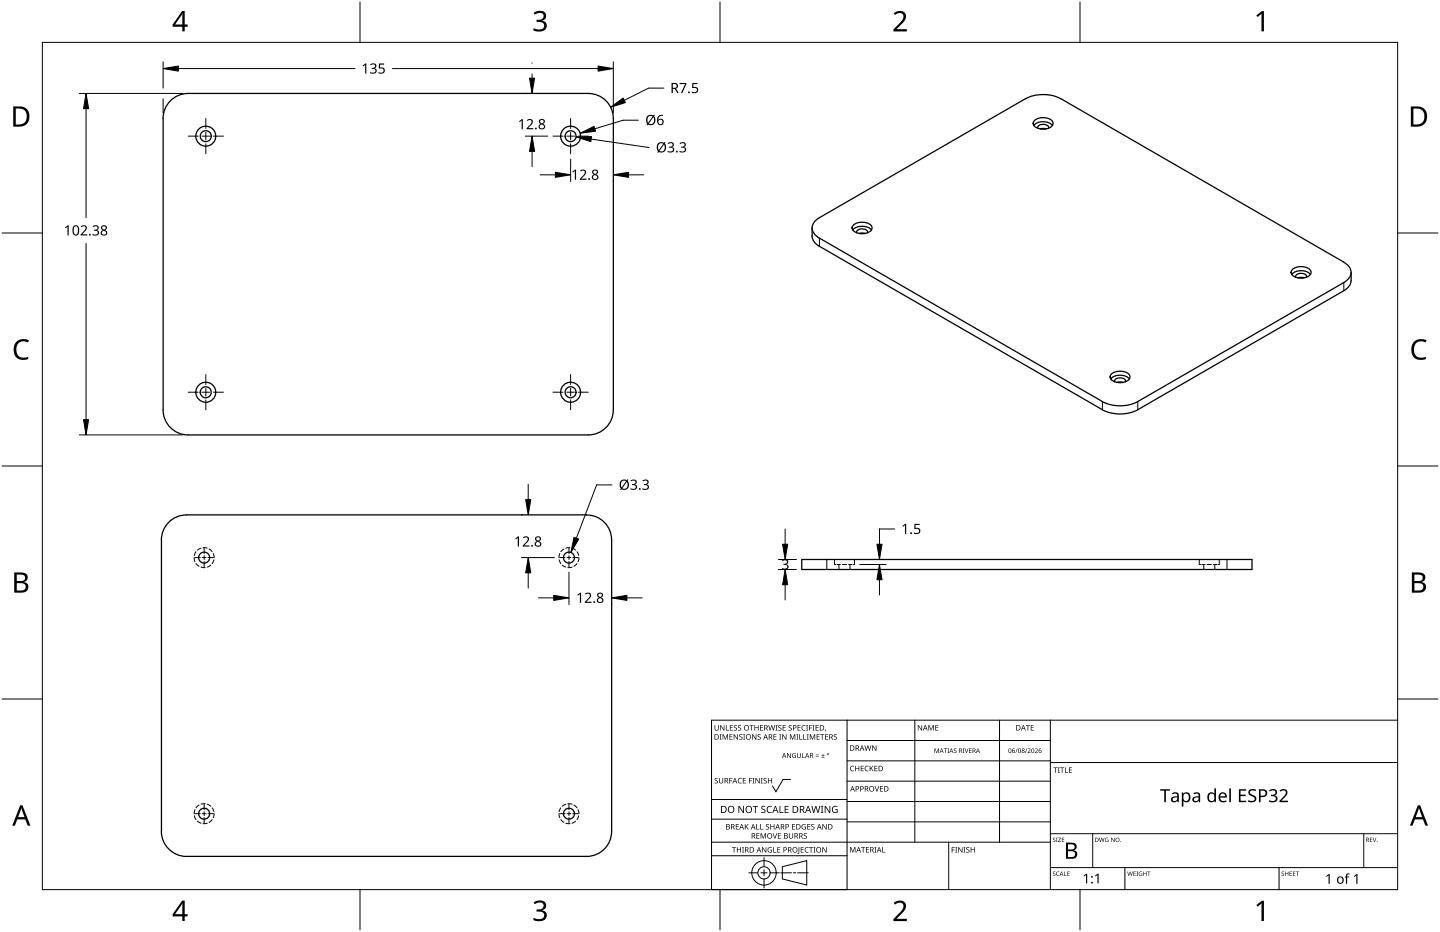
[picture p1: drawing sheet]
<svg xmlns="http://www.w3.org/2000/svg" width="432mm" height="279mm" viewBox="0 0 432 279" stroke-linecap="round" stroke-linejoin="round" font-family="sans-serif">
<g fill="none" stroke="#000" stroke-width=".3">
<path d="M58.2 167.2l.3 1.2M58.8 165.4l-.5 1.1M58.8 169l.9 .8M60.3 164.3l-1.1 .6M60.3 170l1.2 .2M60.9 164.2l1.2 .1M62.7 164.6l.9 .8M63.2 169.4l-1.1 .6M63.9 165.9l.3 1.3M64.1 167.8l-.5 1.2M167.6 167.8l.5 1.2M167.9 165.9l-.3 1.3"/>
<path d="M168.6 169.4l1.1 .6M169.1 164.6l-1 .8M170.9 164.2l-1.2 .1M171.5 164.3l1.1 .6M171.5 170l-1.2 .2M173 165.4l.5 1.1M173 169l-.9 .8M173.6 167.2l-.3 1.2M250.2 167.7v1.5h.4M251 169.2h1M251.6 169.2v1.5M252.6 169.2h1.3"/>
<path d="M254.9 169.2v1.5M255.5 169.2h-1M256.2 167.7v1.5h-.4M359.6 167.7v1.5h.4M360.4 169.2h1M361 169.2v1.5M363.3 169.2h-1.3M364.3 169.2v1.5M364.9 169.2h-1M365.6 167.7v1.5h-.4M58.3 244.6l.5 1.1M58.5 242.7l-.3 1.3"/>
<path d="M59.2 246.2l1.1 .6M59.7 241.3l-.9 .9M61.5 241l-1.2 .1M62.1 241.1l1.1 .6M62.1 246.8l-1.2 .1M63.6 242.2l.5 1.1M63.6 245.7l-.9 .8M64.2 244l-.3 1.2M167.6 244l.3 1.2M168.1 242.2l-.5 1.1M168.1 245.7l1 .8M169.7 241.1l-1.1 .6"/>
<path d="M169.7 246.8l1.2 .1M170.3 241l1.2 .1M172.1 241.3l.9 .9M172.6 246.2l-1.1 .6M173.3 242.7l.3 1.3M173.5 244.6l-.5 1.1"/>
</g>
<path d="M245.7 71.4v2.4M403 84.7v2.5M330.6 120.4v2.4M341.2 120.4v2.4M247.9 167.7v3M367.9 167.7v3" fill="none" stroke="#000" stroke-width=".3"/>
<g fill="none" stroke="#000" stroke-width=".38">
<path d="M56.4 28a7.5 7.5 0 0 0-7.5 7.5v87.4a7.5 7.5 0 0 0 7.5 7.5M56.4 28h120a7.5 7.5 0 0 1 7.5 7.5v87.4a7.5 7.5 0 0 1-7.5 7.5h-120M307.5 29.6a11.7 11.7 0 0 1 10.6 0l84.9 49M307.5 29.6l-61.8 35.7a3.2 3.2 0 0 0-2.2 3 3.2 3.2 0 0 0 2.2 3.1M310 37.6a4 4 0 0 1 5.6 0M310.1 36.2a4 4 0 0 1 5.6 .4 1.66 1.66 0 0 1-1.6 1.9 3.8 3.8 0 0 1-4.2-1.1l-.1-.4zM311.2 38.5v-.2a1.72 1.72 0 0 1 2.6-.8l.6 .4v.6M311.9 38.7h1.8M243.5 68.3a5.4 5.4 0 0 0 .4 3.9l1.8 1.7 84.9 48.9M245.7 71.4l84.9 49M255.7 69a4.2 4.2 0 0 1 5.6 0M255.8 67.6a4.1 4.1 0 0 1 5.6 .3 1.66 1.66 0 0 1-1.6 2 3.8 3.8 0 0 1-4.2-1.2l-.1-.4z"/>
<path d="M256.9 69.8v-.1a1.71 1.71 0 0 1 2.6-.9l.6 .5v.5M257.6 70l1.2-.2 .6 .2M402.9 78.6a3.2 3.2 0 0 1 2.2 3 3.2 3.2 0 0 1-2.1 3.1l-61.8 35.7a11.7 11.7 0 0 1-10.7 0M387.3 82.3a4 4 0 0 1 5.6 0M387.5 80.9a4 4 0 0 1 5.6 .4 1.67 1.67 0 0 1-1.6 1.9 3.8 3.8 0 0 1-4.3-1.1l-.1-.4zM388.5 83.1v-.1a1.72 1.72 0 0 1 2.6-.9l.6 .5 .1 .5M389.3 83.3l.8-.2 .9 .2M405.1 84.1l-.1 1-.6 .9-1.5 1.2-61.7 35.6M405.2 81.6v2.5M333 113.6a4 4 0 0 1 5.7 0M333.2 112.2a4.1 4.1 0 0 1 5.6 .4 1.66 1.66 0 0 1-1.6 1.9 3.8 3.8 0 0 1-4.3-1.1v-.4zM334.3 114.5l-.1-.2a1.72 1.72 0 0 1 2.6-.9l.6 .5v.6"/>
<path d="M334.9 114.6h1.9M330.5 122.9a11.7 11.7 0 0 0 10.7 0M55.9 154.4a7.5 7.5 0 0 0-7.5 7.5M175.9 154.4a7.4 7.4 0 0 1 7.5 7.5M175.9 154.4h-120M48.4 161.9v87.3M183.4 161.9v87.3M240.4 167.7h135v3h-135zM48.4 249.3a7.6 7.6 0 0 0 7.5 7.5M55.9 256.7h120M183.4 249.3a7.5 7.5 0 0 1-7.5 7.5"/>
<circle cx="61.7" cy="40.8" r="1.64"/>
<circle cx="61.7" cy="40.8" r="2.99"/>
<circle cx="171.1" cy="40.8" r="3"/>
<circle cx="171.1" cy="40.8" r="1.64"/>
<circle cx="61.7" cy="117.6" r="1.66"/>
<circle cx="61.7" cy="117.6" r="3"/>
<circle cx="171.1" cy="117.6" r="1.64"/>
<circle cx="171.1" cy="117.6" r="2.99"/>
<circle cx="61.2" cy="167.2" r="1.65"/>
<circle cx="170.6" cy="167.2" r="1.65"/>
<circle cx="61.2" cy="243.9" r="1.65"/>
<circle cx="170.6" cy="243.9" r="1.64"/>
</g>
<path d="M12.7 12.7h406.4v254h-406.4z" fill="none" stroke="#000" stroke-width=".3"/>
<path d="M107.9 .6v12.1M215.9 .6v12.1M323.8 .6v12.1M.6 69.9h12.1M419.1 69.9h12.1M.6 139.7h12.1M419.1 139.7h12.1M.6 209.6h12.1M419.1 209.6h12.1M107.9 266.7v12.1M215.9 266.7v12.1M323.8 266.7v12.1" fill="none" stroke="#000" stroke-width=".3"/>
<g fill="#000">
<path d="M160 3.9a2.36 2.36 0 0 1 3.7 .5 1.49 1.49 0 0 1-1.2 1.8 1.62 1.62 0 0 1 1.5 1.8 1.62 1.62 0 0 1-1.8 1.4l-2.2-.3v-.7a2.16 2.16 0 0 0 3.2-.5 1.23 1.23 0 0 0-1.7-1.3h-.6v-.7a1.55 1.55 0 0 0 2.1-1.1 1.51 1.51 0 0 0-2.6-.4zM268 4a2.07 2.07 0 0 1 2.1-.8 2.07 2.07 0 0 1 1.6 1.7 4 4 0 0 1-1.6 2.6l-1.2 1.2h3v.7h-4v-.6l1.6-1.6a2.6 2.6 0 0 0 1.2-2.9 1.64 1.64 0 0 0-2.3 .2zM376.7 4.6l1.7-1.3h.6v6.1h-.7v-5.3l-1.2 1zM4.9 102.5a3.4 3.4 0 0 1 3.8-.5l-.3 .7a2.3 2.3 0 0 0-2.7 .1 2.3 2.3 0 0 0-.8 2.5 2.15 2.15 0 0 0 3.2 1.8l.4-.1v.7a3 3 0 0 1-3.5-.4 3 3 0 0 1-.8-3.4zM424 102.5a3.4 3.4 0 0 1 3.8-.5l-.3 .7-1.6-.4a2.55 2.55 0 0 0-1.9 2.4 2.55 2.55 0 0 0 1.6 2.5l2-.2v.7a3 3 0 0 1-3.5-.4 3 3 0 0 1-.8-3.4zM160 270.6a2.36 2.36 0 0 1 3.7 .5 1.49 1.49 0 0 1-1.2 1.8 1.62 1.62 0 0 1 1.5 1.8 1.62 1.62 0 0 1-1.8 1.4l-2.2-.3v-.7a2.16 2.16 0 0 0 3.2-.5 1.23 1.23 0 0 0-1.7-1.3h-.6v-.7a1.55 1.55 0 0 0 2.1-1.1 1.51 1.51 0 0 0-2.6-.4zM268 270.7a2.07 2.07 0 0 1 2.1-.8 2.07 2.07 0 0 1 1.6 1.7 4 4 0 0 1-1.6 2.6l-1.2 1.2h3v.7h-4v-.6l1.6-1.6a2.6 2.6 0 0 0 1.2-2.9 1.64 1.64 0 0 0-2.3 .2zM376.7 271.3l1.7-1.3h.6v6.1h-.7v-5.3l-1.2 1z"/>
<path d="M54.6 3.3h.8v4.1h.9v.6h-.9v1.4h-.7v-1.4h-2.9v-.6zM54.7 4.1l-2.2 3.3h2.2z"/>
<path d="M4 31.9h1.8a3 3 0 0 1 3 3.1 3 3 0 0 1-3.1 3h-1.7zM4.7 32.6v4.7h.9a2.43 2.43 0 0 0 2.4-1.9 2.43 2.43 0 0 0-1.5-2.8z"/>
<path d="M423.1 31.9h1.8a3 3 0 0 1 3 3.1 3 3 0 0 1-3.1 3h-1.7zM423.8 32.6v4.7h.9a2.43 2.43 0 0 0 2.4-1.9 2.43 2.43 0 0 0-1.5-2.8z"/>
<path d="M4.3 171.6h1.7a1.71 1.71 0 0 1 2.3 1.8 1.39 1.39 0 0 1-1.1 1.1 1.64 1.64 0 0 1 1.3 2 1.64 1.64 0 0 1-2.1 1.2h-2.1zM5 174.8v2.2h1.3a1.15 1.15 0 0 0 1.4-1.1 1.15 1.15 0 0 0-1.5-1.1zM5 172.3v1.9h1.2a1.04 1.04 0 0 0 1.3-1.1 1.04 1.04 0 0 0-1.5-.8z"/>
<path d="M423.4 171.6h1.7a1.71 1.71 0 0 1 2.3 1.8 1.39 1.39 0 0 1-1.1 1.1 1.64 1.64 0 0 1 1.3 2 1.64 1.64 0 0 1-2.1 1.2h-2.1zM424.1 174.8v2.2h1.3a1.15 1.15 0 0 0 1.4-1.1 1.15 1.15 0 0 0-1.5-1.1zM424.1 172.3v1.9h1.2a1.04 1.04 0 0 0 1.3-1.1 1.04 1.04 0 0 0-1.5-.8z"/>
<path d="M6 241.4h.7l2.4 6.1h-.8l-.7-1.9h-2.4l-.7 1.9h-.8zM6.4 242.2l-1 2.8h2z"/>
<path d="M425.1 241.4h.7l2.4 6.1h-.8l-.7-1.9h-2.4l-.7 1.9h-.8zM425.5 242.2l-1 2.8h2z"/>
<path d="M54.6 270h.8v4.1h.9v.6h-.9v1.4h-.7v-1.4h-2.9v-.6zM54.7 270.8l-2.2 3.3h2.2z"/>
</g>
<g fill="none" stroke="#000" stroke-width=".3">
<path d="M254 215.9v50.8h-40.6v-50.8h205.7M274.3 215.9v36.6M299.7 215.9v36.6M315 215.9v50.8M213.4 239.7h40.6M237 233.7h-2.2l-2.1 3.7-1.1-1.8M254 222h61M254 228.1h61M254 234.2h61M315 228.6h104.1M213.4 256.5h40.6M213.4 252.5h101.6"/>
<path d="M213.4 245.6h40.6M229.1 257.1v2.7M234.6 259.8l7.3-1.8v7.3l-7.3-1.8zM254 240.3h61M254 246.4h61M284.5 252.5v14.2M315 249.9h104.1M327.7 249.9v10.2M408.9 249.9v10.2M224.5 261.7h2.8M228.2 261.7h1.8M229.1 260.7v1.9"/>
<path d="M229.1 263.5v2.7M230.9 261.7h2.8M234.1 261.7h3.2M237.9 261.7h.7M239.2 261.7h3.2M315 260.1h104.1M337.3 260.1v6.6M383.5 260.1v6.6"/>
<circle cx="229.1" cy="261.7" r="3.7"/>
<circle cx="229.1" cy="261.7" r="1.83"/>
</g>
<g fill="#000">
<path d="M214.3 217.4h.2v1a.42 .42 0 0 0 .4 .5 .42 .42 0 0 0 .4-.5v-1h.2v1a.62 .62 0 0 1-.6 .6 .62 .62 0 0 1-.6-.6zM215.9 217.4h.3l.8 1.3v-1.3h.2v1.6h-.2l-.9-1.3v1.3h-.2zM217.7 217.4h.2v1.4h.7v.2h-.9zM218.9 217.4h.9v.2h-.7v.5h.6v.1h-.6v.6h.7v.2h-.9zM220.1 217.5l.6-.1 .3 .1-.1 .1a.38 .38 0 0 0-.5-.1 .38 .38 0 0 0-.1 .5 .38 .38 0 0 0 .4 .2 .51 .51 0 0 1 .1 .8 .51 .51 0 0 1-.8-.2h.1a.41 .41 0 0 0 .6 .1 .41 .41 0 0 0 .1-.6 .41 .41 0 0 0-.5-.1zM221.4 217.5l.5-.1 .3 .1v.1a.38 .38 0 0 0-.5-.1 .38 .38 0 0 0-.2 .5 .38 .38 0 0 0 .5 .2 .51 .51 0 0 1 .1 .8 .51 .51 0 0 1-.8-.2h.1a.41 .41 0 0 0 .5 .1 .41 .41 0 0 0 .1-.6 .41 .41 0 0 0-.5-.1zM224.8 217.4h1.2v.2h-.5v1.4h-.2v-1.4h-.5zM226.2 217.4h.2v.7h.9v-.7h.2v1.6h-.2v-.7h-.9v.7h-.2zM227.9 217.4h.9v.2h-.7v.5h.7v.1h-.7v.6h.7v.2h-.9zM230.4 217.4h.2l.3 1.4 .4-1.4h.2l.4 1.4 .3-1.4h.2l-.4 1.6h-.2l-.4-1.4-.4 1.4h-.2zM232.6 217.4h.5l-.2 .2v1.2l.2 .2h-.5l.1-.2v-1.2zM233.4 217.5l.6-.1 .3 .1v.1a.38 .38 0 0 0-.5-.1 .38 .38 0 0 0-.2 .5 .38 .38 0 0 0 .5 .2 .51 .51 0 0 1 .1 .8 .51 .51 0 0 1-.9-.2h.2a.41 .41 0 0 0 .5 .1 .41 .41 0 0 0 .1-.6 .41 .41 0 0 0-.5-.1z"/>
<path d="M234.7 217.4h.9v.2h-.7v.5h.7v.1h-.7v.6h.7v.2h-.9zM236.5 217.5l.6-.1 .3 .1v.1a.38 .38 0 0 0-.5-.1 .38 .38 0 0 0-.2 .5 .38 .38 0 0 0 .5 .2 .51 .51 0 0 1 .1 .8 .51 .51 0 0 1-.9-.2h.2a.41 .41 0 0 0 .5 .1 .41 .41 0 0 0 .1-.6 .41 .41 0 0 0-.5-.1zM239.2 217.4h.9v.2h-.7v.5h.6v.1h-.6v.6h.7v.2h-.9zM240.5 217.6l.6-.2 .5 .1-.1 .1a.65 .65 0 0 0-1 .6 .65 .65 0 0 0 1 .6 .77 .77 0 0 1-1.1-.1 .77 .77 0 0 1 .1-1.1zM241.7 217.4h.6l-.2 .2v1.2l.2 .2h-.6l.2-.2v-1.2zM242.6 217.4h.9v.2h-.7v.5h.7v.2h-.7v.7h-.2zM243.7 217.4h.6l-.2 .2v1.2l.2 .2h-.6l.2-.2v-1.2zM244.6 217.4h.9v.2h-.7v.5h.6v.1h-.6v.6h.7v.2h-.9zM247.5 218.7l.2 .1-.3 .5zM275.2 217.4h.3l.8 1.3v-1.3h.2v1.6h-.2l-.9-1.4v1.4h-.2zM278.4 217.4h.3l.5 1.3 .5-1.3h.3v1.6h-.2v-1.4l-.7 1.4-.5-1.4v1.4h-.2zM280.5 217.4h.9v.1h-.7v.6h.6v.1h-.6v.6h.7v.2h-.9z"/>
<path d="M307.6 217.4h1.2v.1h-.5v1.5h-.2v-1.5h-.5zM309.1 217.4h.9v.1h-.7v.6h.6v.1h-.6v.6h.7v.2h-.9zM214.4 233.4l.5-.2 .3 .1v.2a.38 .38 0 0 0-.5-.2 .38 .38 0 0 0-.2 .5 .38 .38 0 0 0 .5 .2l.3 .3-.2 .5-.6 .1-.2-.1 .1-.2a.41 .41 0 0 0 .5 .1 .41 .41 0 0 0 .1-.5 .41 .41 0 0 0-.5-.2zM215.8 220.1h.6l-.2 .2v1.3l.2 .1h-.6l.2-.1v-1.3zM215.6 233.2h.2v1.1a.42 .42 0 0 0 .4 .4 .42 .42 0 0 0 .4-.4v-1.1h.2v1.1a.62 .62 0 0 1-.6 .6 .62 .62 0 0 1-.6-.6zM216.7 220.1h.3l.5 1.3 .5-1.3h.3v1.6h-.2v-1.4l-.7 1.4-.5-1.4v1.4h-.2zM218.7 233.2h.9v.2h-.7v.6h.6v.2h-.6v.7h-.2zM218.7 220.1h1v.2h-.7v.5h.6v.2h-.6v.6h.7v.1h-1zM220 220.1h.2l.9 1.4v-1.4h.2v1.6h-.2l-.9-1.3v1.3h-.2zM221.4 233.4l.6-.2 .5 .1-.1 .2a.66 .66 0 0 0-1 .6 .66 .66 0 0 0 1 .5 .77 .77 0 0 1-1.1-.1 .77 .77 0 0 1 .1-1.1zM221.7 220.3l.6-.2 .3 .1-.1 .2a.38 .38 0 0 0-.5-.2 .38 .38 0 0 0-.1 .5 .38 .38 0 0 0 .5 .2l.2 .3-.1 .4-.7 .1h-.2l.1-.2a.41 .41 0 0 0 .6 .1 .41 .41 0 0 0 .1-.5 .41 .41 0 0 0-.5-.2zM222.8 220.1h.6l-.2 .2v1.3l.2 .1h-.6l.2-.1v-1.3z"/>
<path d="M222.7 233.2h.9v.2h-.7v.5h.7v.2h-.7v.6h.7v.2h-.9zM224.6 233.2h.9v.2h-.7v.6h.7v.2h-.7v.7h-.2zM225.6 233.2h.6l-.2 .2v1.3l.2 .2h-.6l.2-.2v-1.3zM225.5 220.1h.3l.8 1.4v-1.4h.2v1.6h-.2l-.9-1.3v1.3h-.2zM226.5 233.2h.3l.8 1.4v-1.4h.2v1.7h-.2l-.9-1.4v1.4h-.2zM227.2 220.3l.6-.2 .3 .1v.2a.38 .38 0 0 0-.5-.2 .38 .38 0 0 0-.2 .5 .38 .38 0 0 0 .5 .2l.2 .3-.1 .4-.7 .1h-.2l.1-.2a.41 .41 0 0 0 .6 .1 .41 .41 0 0 0 .1-.5 .41 .41 0 0 0-.5-.2zM228.1 233.2h.6l-.2 .2v1.3l.2 .2h-.6l.2-.2v-1.3zM229 233.4l.6-.2 .3 .1-.1 .2a.38 .38 0 0 0-.5-.2 .38 .38 0 0 0-.1 .5 .38 .38 0 0 0 .5 .2l.2 .3-.1 .5-.7 .1-.2-.1 .1-.2a.41 .41 0 0 0 .6 .1 .41 .41 0 0 0 .1-.5 .41 .41 0 0 0-.5-.2zM230.3 233.2h.2v.7h.8v-.7h.2v1.7h-.2v-.8h-.8v.8h-.2zM231.9 220.1h.9v.2h-.7v.5h.7v.2h-.7v.6h.7v.1h-.9zM233.7 220.1h.5l-.2 .2v1.3l.2 .1h-.5l.1-.1v-1.3zM234.6 220.1h.2l.9 1.4-.1-1.4h.2v1.6h-.2l-.9-1.3v1.3h-.1z"/>
<path d="M236 225.8h.2l.8 1.2v-1.2h.2v1.4h-.3l-.7-1.2v1.2h-.2zM236.9 220.1h.3l.5 1.3 .5-1.3h.3v1.6h-.2v-1.4l-.7 1.4-.6-1.4 .1 1.4h-.2zM237.7 226l.5-.2h.5l-.2 .2a.6 .6 0 0 0-.8 .5 .6 .6 0 0 0 .8 .6v-.5l-.3-.1h.5v.7a.8 .8 0 0 1-1.1-.2 .8 .8 0 0 1 .1-1zM238.8 220.1h.6l-.2 .2v1.3l.2 .1h-.6l.2-.1v-1.3zM239.7 220.1h.2v1.5h.7v.1h-.9zM239 225.8h.2v.9a.38 .38 0 0 0 .4 .4 .38 .38 0 0 0 .4-.4v-.9h.1v.9a.56 .56 0 0 1-.5 .5 .56 .56 0 0 1-.6-.5zM240.5 225.8h.2v1.3h.6v.1h-.8zM240.9 220.1h.2v1.5h.7v.1h-.9zM241.9 220.1h.6l-.2 .2v1.3l.2 .1h-.6l.2-.1v-1.3zM242.8 220.1h.3l.5 1.3 .6-1.3h.3v1.6h-.3l.1-1.4-.8 1.4-.5-1.4v1.4h-.2zM244.6 226.6l1 .2zM244.6 226.2l1 .2z"/>
<path d="M244.9 220.1h.9v.2h-.7v.5h.7v.2h-.7v.6h.7v.1h-.9zM246.3 227.1l1 .1zM246 220.1h1.2v.2h-.5v1.4h-.2v-1.4h-.5zM246.7 226l.2 .4h.4l-.4 .2v.4l-.2-.4h-.4l.4-.2zM247.4 220.1h.9v.2h-.7v.5h.7v.2h-.7v.6h.7v.1h-.9zM250.1 220.3l.5-.2 .4 .1-.1 .2a.38 .38 0 0 0-.5-.2 .38 .38 0 0 0-.2 .5 .38 .38 0 0 0 .5 .2l.3 .3-.1 .4-.7 .1h-.2l.1-.2a.41 .41 0 0 0 .5 .1 .41 .41 0 0 0 .2-.5 .41 .41 0 0 0-.6-.2zM255.1 229.8l.6-.2 .4 .1-.1 .1a.66 .66 0 0 0-.9 .6 .66 .66 0 0 0 1 .6 .77 .77 0 0 1-1.1-.1 .77 .77 0 0 1 .1-1.1zM256.4 229.6h.2v.7h.9v-.7h.2v1.6h-.2v-.8h-.9v.8h-.2zM258.1 229.6h.9v.2h-.7v.5h.7v.1h-.7v.6h.7v.2h-.9zM259.5 229.8l.6-.2 .4 .1-.1 .1a.66 .66 0 0 0-.9 .6 .66 .66 0 0 0 .9 .6 .77 .77 0 0 1-1.1-.1 .77 .77 0 0 1 .2-1.1zM259.2 223.5h.2l.4 1.3 .3-1.3h.3l.3 1.3 .4-1.3h.2l-.5 1.6h-.2l-.4-1.4-.3 1.4h-.2zM260.8 229.6h.2v.8l.7-.8h.3l-.7 .7 .7 .9h-.3l-.5-.8-.2 .8h-.2z"/>
<path d="M262.3 235.7h.2l.5 1.4 .4-1.4h.2l-.5 1.6h-.2zM261.5 223.5h.3l.8 1.3v-1.3h.2v1.6h-.2l-.9-1.4v1.4h-.2zM262.2 229.6h.9v.2h-.7v.5h.7v.1h-.7v.6h.7v.2h-.9zM263.9 235.7h.9v.2h-.7v.5h.6v.1h-.6v.6h.7v.2h-.9zM280.2 224.4h.3l.4 1.1 .4-1.1h.3v1.3h-.2v-1.2l-.6 1.2-.4-1.2v1.2h-.2zM283 224.4h1l-.4 .1v1.2h-.2v-1.2zM284.1 224.4h.5l-.2 1.2 .2 .1h-.5l.2-.1zM286.1 224.5l.4-.2 .3 .3a.33 .33 0 0 0-.5-.1 .33 .33 0 0 0-.1 .4 .33 .33 0 0 0 .5 .2l.1 .2-.1 .3-.6 .1-.1-.2a.33 .33 0 0 0 .5 .2 .33 .33 0 0 0 0-.5l-.5-.3zM288.7 224.4h.5l-.2 1.2 .2 .1h-.5l.1-.1zM289.3 224.4h.1l.4 1.1 .4-1.1h.2l-.5 1.3h-.2zM290.6 224.4h.7l-.5 .1v.4h.5l-.5 .2v.5l.5 .1h-.7zM305 224.4h.1l-.6 1.3z"/>
<path d="M307.9 224.4h.1l-.6 1.3zM308.2 224.5a.49 .49 0 0 1 .8 .1 .49 .49 0 0 1-.4 .7l-.2 .3 .6 .1h-.9l.4-.5a.37 .37 0 0 0 .4-.5 .37 .37 0 0 0-.6-.1zM310.3 224.5a.49 .49 0 0 1 .8 .1 .49 .49 0 0 1-.3 .7l-.3 .3 .7 .1h-.9l.4-.5a.37 .37 0 0 0 .4-.5 .37 .37 0 0 0-.7-.1zM315.9 230.1h1.2v.1h-.5v1.5h-.2v-1.5h-.5zM317.2 230.1h.6l-.2 .1v1.3l.2 .2h-.6l.2-.2v-1.3zM317.9 230.1h1.2v.1h-.5v1.5h-.2v-1.5h-.5zM319.4 230.1h.2v1.4h.7v.2h-.9zM320.5 230.1h.9v.1h-.7v.6h.7v.1h-.7v.6h.7v.2h-.9zM374.5 237a1.84 1.84 0 0 1 2.1-.2l-.1 .4-.5-.2a.74 .74 0 0 0-1.2 .4 .74 .74 0 0 0 .9 .9l.8 .5 .2 .6a1.59 1.59 0 0 1-2.4 .9v-.4l.5 .1a.84 .84 0 0 0 1 .1 .84 .84 0 0 0 .4-.9l-.7-.5a1.18 1.18 0 0 1-1-1.7zM380.5 236.9a1.39 1.39 0 0 1 1.4-.4 1.39 1.39 0 0 1 1.1 1 .94 .94 0 0 1-.8 1 1.09 1.09 0 0 1 .9 1.3 1.09 1.09 0 0 1-1.5 .7l-1.1-.2v-.4a1.17 1.17 0 0 0 1.3 .3 1.17 1.17 0 0 0 .8-1 1.18 1.18 0 0 0-1.5-.5v-.4a.84 .84 0 0 0 1.1-.1 .84 .84 0 0 0 .1-1.1l-.8-.1-.7 .3zM219.5 254h1.2v.1h-.5v1.5h-.2v-1.5h-.5zM220.6 247.1h.9v.1h-.7v.5h.7v.2h-.7v.6h.7v.2h-.9z"/>
<path d="M221 254h.2v.6h.8v-.6h.2v1.6h-.2v-.8h-.8v.8h-.2zM221.4 241.6h.3l1.2 1.8-.1-1.8h.3v2.1h-.3l-1.1-1.7v1.7h-.3zM222.5 254h.6l-.2 .1v1.3l.2 .2h-.6l.2-.2v-1.3zM223.3 247.1h.2v.8l.8-.8h.2l-.6 .7 .6 .9h-.2l-.6-.8-.2 .8h-.2zM225.7 241.6h1.6v.2h-.7v1.9h-.2v-1.9h-.7zM226.8 247.1h.2v1.4h.7v.2h-.9zM226.8 249.8h.9v.2h-.7v.5h.7v.1h-.7v.6h.7v.2h-.9zM228 247.1h.2v1.4h.7v.2h-.9zM228.1 249.8h.3l.5 1.3 .5-1.3h.3v1.6h-.2v-1.4l-.7 1.4-.5-1.4v1.4h-.2zM228.4 241.8l.4-.2 .7 .1-.2 .2a.44 .44 0 0 0-.8 .1 .44 .44 0 0 0 .6 .6h.1a.66 .66 0 0 1 .3 1 .66 .66 0 0 1-1 .1l-.3-.1v-.2l.3 .1a.47 .47 0 0 0 .8-.3 .47 .47 0 0 0-.6-.5l-.4-.4zM228.5 254h.3l.8 1.3v-1.3h.2v1.6h-.2l-.9-1.4v1.4h-.2zM229.7 247.2l.6-.2 .3 .1v.2a.38 .38 0 0 0-.5-.1 .38 .38 0 0 0-.2 .4 .38 .38 0 0 0 .5 .2l.3 .3-.2 .5-.7 .1-.2-.1 .2-.1a.41 .41 0 0 0 .5 0 .41 .41 0 0 0 .1-.5 .41 .41 0 0 0-.5-.2z"/>
<path d="M230.2 241.9l.5-.3 .8 .1-.1 .2-.5-.1a.86 .86 0 0 0-.7 1.1 .86 .86 0 0 0 1.2 .5v.3a1.1 1.1 0 0 1-1.4-.4 1.1 1.1 0 0 1 .2-1.4zM230.4 254.2l.7-.3 .4 .1-.1 .2a.67 .67 0 0 0-1 .5 .67 .67 0 0 0 .9 .7v-.5h-.4v-.2h.6v.8a.88 .88 0 0 1-1.2-.2 .88 .88 0 0 1 .1-1.1zM231.7 249.8h.2l.5 1.4 .4-1.4h.2l-.5 1.6h-.2zM231.9 254h.2v1.4h.7v.2h-.9zM231 247.1h.2v.6h.8v-.6h.2v1.6h-.2v-.8h-.8v.8h-.2zM233.7 241.6h.3v1.9h.9v.2h-1.2zM233.1 254h.9v.1h-.7v.5h.6v.2h-.6v.6h.7v.2h-.9zM233.3 249.8h.9v.2h-.7v.5h.6v.1h-.6v.6h.7v.2h-.9zM235.3 241.6h1.2v.2h-1v.7h.9v.2h-.9v.8h1v.2h-1.2zM236.6 249.8h.2v1a.42 .42 0 0 0 .4 .4 .42 .42 0 0 0 .4-.4v-1h.2v1a.62 .62 0 0 1-.6 .6 .62 .62 0 0 1-.6-.6zM237.5 247.1h.9v.1h-.7v.5h.7v.2h-.7v.6h.7v.2h-.9zM239.5 254h.2v1.7l-.5 .3-.1-.2 .4-.2z"/>
<path d="M240.1 254h.9v.1h-.7v.5h.7v.2h-.7v.6h.7v.2h-.9zM240.6 247.3l.7-.3 .4 .1-.1 .2a.67 .67 0 0 0-1 .5 .67 .67 0 0 0 .9 .7v-.5h-.4v-.2h.6v.8a.88 .88 0 0 1-1.2-.2 .88 .88 0 0 1 .1-1.1zM241.1 249.9l.5-.1h.3v.2a.38 .38 0 0 0-.5-.1 .38 .38 0 0 0-.2 .5 .38 .38 0 0 0 .5 .2 .53 .53 0 0 1 .2 .8 .53 .53 0 0 1-.9 0l.1-.2a.41 .41 0 0 0 .5 .1 .41 .41 0 0 0 .1-.6 .41 .41 0 0 0-.5-.1zM241.5 254.2l.6-.3 .4 .1-.1 .2a.65 .65 0 0 0-.9 .6 .65 .65 0 0 0 .9 .6 .77 .77 0 0 1-1.1-.1 .77 .77 0 0 1 .2-1.1zM242.1 247.1h.9v.1h-.7v.5h.6v.2h-.6v.6h.7v.2h-.9zM242.6 254h1.2v.1h-.5v1.5h-.2v-1.5h-.5zM243.3 247.2l.6-.2 .3 .1-.1 .2a.38 .38 0 0 0-.5-.1 .38 .38 0 0 0-.1 .4 .38 .38 0 0 0 .5 .2l.2 .3-.1 .5-.7 .1-.2-.1 .1-.1a.41 .41 0 0 0 .6 0 .41 .41 0 0 0 .1-.5 .41 .41 0 0 0-.5-.2zM243.9 254h.6l-.2 .1v1.3l.2 .2h-.6l.2-.2v-1.3zM243.3 241.6h.3l.4 1.8 .5-1.8h.3l.5 1.8 .4-1.8h.3l-.6 2.1h-.3l-.5-1.8-.5 1.8h-.2zM246.1 241.6h.8l-.3 .2v1.7l.3 .2h-.8l.3-.2v-1.7zM246.6 254h.2l.9 1.3v-1.3h.2v1.6h-.3l-.8-1.4v1.4h-.2zM246.6 247.1h.2l.9 1.3v-1.3h.2v1.6h-.2l-.9-1.4v1.4h-.2z"/>
<path d="M247.3 241.6h.3l1.1 1.8v-1.8h.3v2.1h-.3l-1.2-1.7v1.7h-.2zM249.7 241.9l1-.3 .5 .1-.1 .2a.87 .87 0 0 0-1.4 .7 .87 .87 0 0 0 1.2 .9v-.7h-.4v-.2h.7v1a1.15 1.15 0 0 1-1.5-.2 1.15 1.15 0 0 1 0-1.5zM254.9 253.9h.3l.5 1.4 .5-1.4h.3v1.7h-.2v-1.5l-.7 1.5-.5-1.5v1.5h-.2zM258.2 253.9h1.2v.2h-.5v1.5h-.2v-1.5h-.5zM259.7 253.9h.9v.2h-.7v.5h.6v.2h-.6v.6h.7v.2h-.9zM262.2 253.9h.6l-.2 .2v1.3l.2 .2h-.6l.2-.2v-1.3zM264.6 253.9h.2v1.5h.7v.2h-.9zM285.4 254h.9v.1h-.7v.6h.6v.2h-.6v.7h-.2zM286.4 254h.6l-.2 .1v1.3l.2 .2h-.6l.2-.2v-1.3zM287.3 254h.3l.8 1.3v-1.3h.2v1.6h-.2l-.9-1.4v1.4h-.2zM288.9 254h.6l-.2 .1v1.3l.2 .2h-.6l.2-.2v-1.3zM289.8 254.1l.6-.2 .3 .1-.1 .2a.38 .38 0 0 0-.5-.1 .38 .38 0 0 0-.1 .5 .38 .38 0 0 0 .5 .1l.2 .3-.1 .5-.7 .1-.2-.1 .1-.1a.41 .41 0 0 0 .6 0 .41 .41 0 0 0 .1-.5 .41 .41 0 0 0-.5-.2z"/>
<path d="M291.1 254h.2v.6h.8v-.6h.2v1.6h-.2v-.8h-.8v.8h-.2zM315.8 251.2l.4-.1 .2 .2a.32 .32 0 0 0-.4-.1 .32 .32 0 0 0-.1 .5 .32 .32 0 0 0 .4 .1 .41 .41 0 0 1 0 .6 .41 .41 0 0 1-.6-.2 .31 .31 0 0 0 .5 .2 .31 .31 0 0 0 0-.5l-.5-.3zM316.7 251.1h.4l-.1 .2 .1 1.1h-.4l.1-.1zM317.3 251.1h.9l-.7 1.2 .7 .1h-.9l.7-1.1zM318.4 251.1h.7l-.5 .2v.4h.5l-.5 .1v.5l.5 .1h-.7zM329.6 251.1h.1l.3 1.1 .3-1.1h.2l.3 1.1 .2-1.1h.2l-.3 1.3h-.2l-.3-1.1-.3 1.1h-.2zM331.5 251.3l.9-.1-.2 .1a.53 .53 0 0 0-.7 .5 .53 .53 0 0 0 .7 .5v-.4l-.2-.2h.4v.7a.71 .71 0 0 1-.9-.2 .71 .71 0 0 1 0-.9zM333.2 251.1l.9 1.1v-1.1h.1v1.3l-.9-1.1-.1 1.1zM347.9 236.6h2.9v.4h-1.2v3.5h-.5v-3.5h-1.2zM368.6 236.3h.5v4.2h-.5zM371.5 236.6h2.2v.4h-1.7v1.2h1.6v.5h-1.6v1.3h1.7v.5h-2.2zM383.7 237a1.26 1.26 0 0 1 1.7-.4 1.26 1.26 0 0 1 .5 1.7l-1.6 1.7h1.9v.5h-2.5v-.4l1.5-1.6a.89 .89 0 0 0 .2-1.4 .89 .89 0 0 0-1.4 .2z"/>
<path d="M410.8 251.1h.7l-.5 .2v.4h.5l-.5 .1v.5l.5 .1h-.7zM411.6 251.1h.2l.4 1.1 .3-1.1h.2l-.4 1.3zM315.8 261.4l.4-.1 .2 .2a.32 .32 0 0 0-.4-.1 .32 .32 0 0 0-.1 .4 .32 .32 0 0 0 .4 .1 .41 .41 0 0 1 0 .7 .41 .41 0 0 1-.6-.2 .31 .31 0 0 0 .5 .1 .31 .31 0 0 0 0-.5l-.5-.2zM316.9 261.4l.4-.1h.4l-.1 .2a.52 .52 0 0 0-.8 .5 .52 .52 0 0 0 .8 .4 .61 .61 0 0 1-.9-.1 .61 .61 0 0 1 .2-.9zM319.1 261.3h.1v1.1l.6 .2h-.7zM320 261.3h.7l-.5 .1v.4h.5l-.5 .2v.4l.5 .2h-.7zM324.9 262.5l1.1-.6v2.9h-.3v-2.5l-.6 .5zM328.3 262.5l1.1-.6v2.9h-.3v-2.5l-.6 .5zM338 261.3h.2l.3 1.1 .3-1.1h.1l.3 1.1 .3-1.1h.2l-.4 1.3h-.1l-.3-1.1-.4 1.1h-.1zM339.9 261.3h.7l-.6 .1v.4h.6l-.6 .2v.4l.6 .2h-.7zM340.8 261.3h.5l-.2 .1 .2 1.2h-.5l.1-.1zM341.6 261.4l.9-.1-.2 .1a.53 .53 0 0 0-.7 .6 .53 .53 0 0 0 .7 .4v-.4l-.2-.1h.4v.6a.71 .71 0 0 1-.9-.1 .71 .71 0 0 1 0-1z"/>
<path d="M342.8 261.3h.2v.5h.7v-.5h.1v1.3h-.1v-.6h-.7v.6h-.2zM344 261.3h1l-.4 .1v1.2h-.2v-1.2zM384.3 261.4l.5-.1 .2 .2a.32 .32 0 0 0-.4-.1 .32 .32 0 0 0-.1 .4 .32 .32 0 0 0 .4 .1 .41 .41 0 0 1 0 .7 .41 .41 0 0 1-.6-.2 .31 .31 0 0 0 .4 .1 .31 .31 0 0 0 .1-.5l-.5-.2zM385.3 261.3h.2v.5h.7v-.5h.1v1.3h-.1v-.6h-.7v.6h-.2zM386.7 261.3h.7l-.5 .1v.4h.5l-.5 .2v.4l.5 .2h-.7zM387.7 261.3h.7l-.5 .1v.4h.5l-.5 .2v.4l.5 .2h-.7zM388.5 261.3h1l-.4 .1v1.2h-.1v-1.2zM397.6 262.6l1.1-.6v2.9h-.3v-2.5l-.6 .5zM403.8 262l.9-.1-.1 .3-.5-.1-.1 .3v.4h.5v.2h-.5v1.9h-.4v-1.9h-.4l.4-.3zM406 262.6l1.1-.6v2.9h-.4v-2.5l-.5 .5z"/>
<path d="M223 218.2a.81 .81 0 0 1 1.6 0 .81 .81 0 0 1-1.6 0zM223.5 217.7a.62 .62 0 0 0-.1 1 .62 .62 0 0 0 1-.2v-.1a.58 .58 0 0 0-.2-.7 .58 .58 0 0 0-.7 0z"/>
<path d="M229.2 217.4h.4a.47 .47 0 0 1 .6 .3 .47 .47 0 0 1-.3 .6l.4 .7h-.2l-.4-.7h-.3v.7h-.2zM229.4 217.6v.6h.2a.31 .31 0 0 0 .4-.3 .31 .31 0 0 0-.4-.3z"/>
<path d="M237.8 217.4h.7l.3 .4-.1 .4-.7 .2v.6h-.2zM238 217.6v.6a.39 .39 0 0 0 .6-.3 .39 .39 0 0 0-.6-.3z"/>
<path d="M245.8 217.4h.5a.73 .73 0 0 1 .8 .8 .75 .75 0 0 1-.8 .8h-.5zM246 217.6v1.2h.3a.58 .58 0 0 0 .6-.6l-.2-.5z"/>
<path d="M277.4 217.4h.1l.7 1.6h-.2l-.2-.5h-.7l-.2 .5h-.2zM277.4 217.6l-.2 .7h.5z"/>
<path d="M304.7 217.4h.5a.81 .81 0 0 1 .8 .8 .81 .81 0 0 1-.8 .8h-.5zM304.9 217.5v1.3h.2a.64 .64 0 0 0 .7-.6 .64 .64 0 0 0-.6-.7z"/>
<path d="M306.8 217.4h.2l.6 1.6h-.2l-.2-.5h-.7l-.1 .5h-.2zM306.9 217.6l-.3 .7h.5z"/>
<path d="M214.3 220.1h.5a.81 .81 0 0 1 .8 .9 .81 .81 0 0 1-.9 .7h-.4zM214.5 220.3v1.3h.2a.64 .64 0 0 0 .6-.7 .64 .64 0 0 0-.6-.6z"/>
<path d="M217.3 233.2h.4a.47 .47 0 0 1 .6 .4 .47 .47 0 0 1-.3 .5l.4 .8h-.2l-.4-.7h-.3v.7h-.2zM217.5 233.4v.6h.2a.31 .31 0 0 0 .4-.3 .31 .31 0 0 0-.4-.3z"/>
<path d="M220.3 233.2h.2l.6 1.7h-.2l-.2-.5h-.7l-.2 .5h-.2zM220.4 233.4l-.3 .8h.5z"/>
<path d="M223.5 220.9a.85 .85 0 0 1 1.7 0 .85 .85 0 0 1-1.7 0zM224 220.4l-.1 .5a.6 .6 0 0 0 .7 .6 .6 .6 0 0 0 .5-.7 .6 .6 0 0 0-.8-.5z"/>
<path d="M229.5 220.1h.2l.6 1.6h-.2l-.2-.5h-.7l-.1 .5h-.2zM229.6 220.3l-.3 .8h.5z"/>
<path d="M230.5 220.1h.5a.47 .47 0 0 1 .5 .3 .47 .47 0 0 1-.3 .6l.5 .7h-.3l-.4-.6h-.3v.6h-.2zM230.7 220.3v.6h.3a.31 .31 0 0 0 .3-.3 .31 .31 0 0 0-.3-.3z"/>
<path d="M235.1 225.8l.7 1.4-.4-.4h-.5l-.4 .4zM235.1 226l-.2 .6h.5z"/>
<path d="M242 225.8l.7 1.4-.4-.4h-.5l-.4 .4zM242 226l-.2 .6h.5z"/>
<path d="M242.9 225.8h.4a.42 .42 0 0 1 .5 .3 .42 .42 0 0 1-.3 .5l.4 .6h-.2l-.3-.6h-.3v.6h-.2zM243.1 225.9v.6h.2a.28 .28 0 0 0 .3-.3 .28 .28 0 0 0-.3-.3z"/>
<path d="M248 226.1a.31 .31 0 0 1 .6 0 .31 .31 0 0 1-.6 0zM248.1 226.1a.2 .2 0 0 0 .4 0 .2 .2 0 0 0-.4 0z"/>
<path d="M248.7 220.1h.4a.47 .47 0 0 1 .6 .3 .47 .47 0 0 1-.3 .6l.4 .7h-.2l-.4-.6h-.3v.6h-.2zM248.9 220.3v.6h.2a.31 .31 0 0 0 .4-.3 .31 .31 0 0 0-.4-.3z"/>
<path d="M255.5 235.7h.2l.7 1.6h-.3l-.2-.5h-.6l-.2 .5h-.2zM255.6 235.9l-.2 .7h.5z"/>
<path d="M254.9 223.5h.5a.81 .81 0 0 1 .8 .8 .81 .81 0 0 1-.8 .8h-.5zM255.1 223.6v1.3h.2a.64 .64 0 0 0 .7-.6 .64 .64 0 0 0-.6-.7z"/>
<path d="M256.6 223.5h.4a.47 .47 0 0 1 .6 .3 .47 .47 0 0 1-.3 .6l.4 .7h-.2l-.4-.7h-.3v.7h-.2zM256.8 223.6v.6h.2a.31 .31 0 0 0 .4-.3 .31 .31 0 0 0-.4-.3z"/>
<path d="M256.6 235.7h.4a.54 .54 0 0 1 .6 .6 .54 .54 0 0 1-.8 .4v.6h-.2zM256.8 235.9v.6a.39 .39 0 0 0 .6-.3 .39 .39 0 0 0-.6-.3z"/>
<path d="M257.9 235.7h.5a.54 .54 0 0 1 .6 .6 .54 .54 0 0 1-.8 .4v.6h-.3zM258.2 235.9v.6a.39 .39 0 0 0 .6-.3 .39 .39 0 0 0-.6-.3z"/>
<path d="M258.4 223.5h.2l.6 1.6h-.2l-.2-.5h-.7l-.1 .5h-.2zM258.5 223.7l-.3 .7h.5z"/>
<path d="M259.3 235.7h.5a.47 .47 0 0 1 .5 .3 .47 .47 0 0 1-.3 .6l.5 .7h-.3l-.4-.7h-.3v.7h-.2zM259.5 235.9v.6h.3a.31 .31 0 0 0 .3-.4 .31 .31 0 0 0-.3-.2z"/>
<path d="M260.5 236.5a.81 .81 0 0 1 1.6 0 .81 .81 0 0 1-1.6 0zM260.9 236.5a.6 .6 0 0 0 1.2 0 .6 .6 0 0 0-1.2 0z"/>
<path d="M263.5 229.6h.5a.81 .81 0 0 1 .8 .8 .81 .81 0 0 1-.9 .8h-.4zM263.7 229.8v1.2h.2a.57 .57 0 0 0 .6-.6l-.2-.5z"/>
<path d="M265.1 235.7h.5a.73 .73 0 0 1 .8 .8 .75 .75 0 0 1-.8 .8h-.5zM265.3 235.9v1.2h.2a.58 .58 0 0 0 .7-.6l-.2-.5z"/>
<path d="M282.3 224.4l.7 1.3-.4-.4h-.5l-.4 .4zM282.3 224.5l-.2 .7h.5z"/>
<path d="M285.2 224.4l.7 1.3-.4-.4h-.5l-.3 .4zM285.3 224.5l-.2 .7h.4z"/>
<path d="M287.6 224.4h.4a.39 .39 0 0 1 .5 .2 .39 .39 0 0 1-.3 .5l.4 .6-.5-.5h-.3v.5h-.2zM287.8 224.5v.5h.2a.26 .26 0 0 0 .3-.2 .26 .26 0 0 0-.3-.3z"/>
<path d="M291.6 224.4h.4a.39 .39 0 0 1 .5 .2 .39 .39 0 0 1-.3 .5l.4 .6-.5-.5h-.3v.5h-.2zM291.8 224.5v.5h.2a.26 .26 0 0 0 .3-.2 .26 .26 0 0 0-.3-.3z"/>
<path d="M293.2 224.4l.7 1.3-.4-.4h-.5l-.4 .4zM293.2 224.5l-.2 .7h.5z"/>
<path d="M302.5 224.4h.5l.2 .3v.7l-.2 .3h-.4l-.2-.3zM302.6 224.6l-.1 .4a.34 .34 0 0 0 .3 .6 .34 .34 0 0 0 .3-.6l-.1-.4z"/>
<path d="M303.7 224.5l.6-.1-.5 .2-.2 .4a.46 .46 0 0 1 .7 .3 .46 .46 0 0 1-.4 .6 .46 .46 0 0 1-.4-.7zM303.6 225.3a.3 .3 0 0 0 .6 0 .3 .3 0 0 0-.6 0z"/>
<path d="M305.4 224.4h.5l.2 .3v.7l-.2 .3-.6-.2zM305.5 224.6v.1a.49 .49 0 0 0-.1 .6 .49 .49 0 0 0 .5 .2 .53 .53 0 0 0 .2-.6 .53 .53 0 0 0-.6-.3z"/>
<path d="M306.5 224.5a.38 .38 0 0 1 .6-.1 .38 .38 0 0 1-.2 .6 .38 .38 0 0 1 .2 .6 .38 .38 0 0 1-.6 0 .38 .38 0 0 1 .1-.6zM306.5 225.4a.3 .3 0 0 0 .6 0 .3 .3 0 0 0-.6 0zM306.6 224.7a.23 .23 0 0 0 .4 0 .23 .23 0 0 0-.4 0z"/>
<path d="M309.4 224.4h.4l.3 .3v.7l-.3 .3h-.3l-.2-.3zM309.5 224.6l-.1 .4a.35 .35 0 0 0 .3 .6 .35 .35 0 0 0 .3-.6l-.1-.4z"/>
<path d="M311.6 224.5l.6-.1-.5 .2-.1 .4a.46 .46 0 0 1 .7 .3 .46 .46 0 0 1-.5 .6 .46 .46 0 0 1-.4-.7zM311.6 225.3a.3 .3 0 0 0 .6 0 .3 .3 0 0 0-.6 0z"/>
<path d="M377.5 236.6h1a1.22 1.22 0 0 1 1.5 1.2 1.22 1.22 0 0 1-1.6 1.2h-.4v1.5h-.5zM378 237v1.5a.97 .97 0 0 0 1.1 0 .97 .97 0 0 0 .3-1.1l-.5-.3z"/>
<path d="M217.7 247.1h.5a.42 .42 0 0 1 .6 .2 .42 .42 0 0 1-.3 .5 .44 .44 0 0 1 .4 .6 .44 .44 0 0 1-.6 .3h-.6zM218 247.9v.6h.3a.31 .31 0 0 0 .4-.3 .31 .31 0 0 0-.4-.3zM218 247.2v.5h.3a.28 .28 0 0 0 .3-.2 .28 .28 0 0 0-.4-.3z"/>
<path d="M216.2 241.6h.7a1.05 1.05 0 0 1 1 1.1 1.05 1.05 0 0 1-1.1 1h-.6zM216.5 241.8v1.7h.3a.83 .83 0 0 0 .8-.8 .83 .83 0 0 0-.8-.9z"/>
<path d="M219.2 247.1h.5a.47 .47 0 0 1 .5 .3 .47 .47 0 0 1-.3 .5l.5 .8h-.3l-.4-.7h-.3v.7h-.2zM219.4 247.2v.6h.3a.31 .31 0 0 0 .3-.3 .31 .31 0 0 0-.3-.3z"/>
<path d="M218.5 241.9a1.02 1.02 0 0 1 1.5 .1 1.02 1.02 0 0 1-.3 1.5 1.02 1.02 0 0 1-1.4-.5zM218.8 242a.83 .83 0 0 0-.3 1.1 .83 .83 0 0 0 1.2 .2l.1-.1a.81 .81 0 0 0 0-1.1 .81 .81 0 0 0-1-.1z"/>
<path d="M222.3 247h.2l.6 1.7h-.2l-.2-.5h-.6l-.2 .5h-.2zM222.4 247.3l-.3 .7h.6z"/>
<path d="M223.4 254h.5a.47 .47 0 0 1 .5 .3 .47 .47 0 0 1-.3 .6l.5 .7h-.3l-.4-.7h-.3v.7h-.2zM223.6 254.1v.6h.3a.31 .31 0 0 0 .3-.3 .31 .31 0 0 0-.4-.3z"/>
<path d="M223.8 241.9a1.02 1.02 0 0 1 1.5 .1 1.02 1.02 0 0 1-.3 1.5 1.02 1.02 0 0 1-1.4-.5zM224.1 242a.83 .83 0 0 0-.3 1.1 .83 .83 0 0 0 1.2 .2l.1-.1a.81 .81 0 0 0 0-1.1 .81 .81 0 0 0-1-.1z"/>
<path d="M225.4 249.8h.4a.47 .47 0 0 1 .6 .3 .47 .47 0 0 1-.3 .6l.5 .7h-.3l-.4-.7h-.3v.7h-.2zM225.6 250v.6h.2a.31 .31 0 0 0 .4-.3 .31 .31 0 0 0-.4-.3z"/>
<path d="M224.8 254h.5a.73 .73 0 0 1 .8 .8 .75 .75 0 0 1-.8 .8h-.5zM225 254.1v1.3h.2a.58 .58 0 0 0 .7-.6l-.2-.5z"/>
<path d="M225.8 247h.1l.7 1.7h-.2l-.2-.5h-.7l-.2 .5h-.2zM225.8 247.3l-.2 .7h.5z"/>
<path d="M227.5 254h.2l.6 1.6h-.2l-.2-.5h-.7l-.1 .5h-.3zM227.6 254.2l-.3 .7h.5z"/>
<path d="M229.9 250.6a.81 .81 0 0 1 1.6 0 .81 .81 0 0 1-1.6 0zM230.4 250.1a.62 .62 0 0 0-.1 1 .62 .62 0 0 0 1-.2v-.1a.58 .58 0 0 0-.1-.7 .58 .58 0 0 0-.8 0z"/>
<path d="M232.4 241.6h.2l.8 2.1h-.2l-.3-.6h-.8l-.3 .6h-.2zM232.5 241.9l-.3 .9h.6z"/>
<path d="M233.1 247h.2l.6 1.7h-.2l-.2-.5h-.6l-.2 .5h-.2zM233.2 247.3l-.3 .7h.5z"/>
<path d="M234.1 247.1h.5a.47 .47 0 0 1 .5 .3 .47 .47 0 0 1-.3 .5l.5 .8h-.3l-.3-.7h-.4v.7h-.2zM234.3 247.2v.6h.3a.31 .31 0 0 0 .4-.3 .31 .31 0 0 0-.4-.3z"/>
<path d="M235.1 249.8h.5a.42 .42 0 0 1 .6 .2 .42 .42 0 0 1-.3 .6 .44 .44 0 0 1 .3 .5 .44 .44 0 0 1-.5 .3h-.6zM235.3 250.6v.6h.3a.31 .31 0 0 0 .4-.3 .31 .31 0 0 0-.4-.3zM235.3 250v.5h.3a.28 .28 0 0 0 .4-.3 .28 .28 0 0 0-.4-.2z"/>
<path d="M234.9 254h.5a.54 .54 0 0 1 .6 .6 .54 .54 0 0 1-.9 .4v.6h-.2zM235.1 254.1v.7a.39 .39 0 0 0 .7-.3 .4 .4 0 0 0-.7-.4z"/>
<path d="M236.3 254h.4a.47 .47 0 0 1 .6 .3 .47 .47 0 0 1-.3 .6l.5 .7h-.3l-.4-.7h-.3v.7h-.2zM236.5 254.1v.6h.2a.31 .31 0 0 0 .4-.3 .31 .31 0 0 0-.4-.3z"/>
<path d="M235.5 247.1h.8l.3 .3-.2 .5-.7 .1v.7h-.2zM235.7 247.2v.7a.4 .4 0 0 0 .7-.4 .39 .39 0 0 0-.7-.3z"/>
<path d="M238.2 249.8h.5a.47 .47 0 0 1 .6 .3 .47 .47 0 0 1-.3 .6l.4 .7h-.2l-.4-.7h-.4v.7h-.2zM238.4 250v.6h.3a.31 .31 0 0 0 .4-.3 .31 .31 0 0 0-.4-.3z"/>
<path d="M237.5 254.8a.81 .81 0 0 1 1.6 0 .81 .81 0 0 1-1.6 0zM237.8 254.8a.6 .6 0 0 0 1.2 0 .6 .6 0 0 0-1.2 0z"/>
<path d="M237.7 241.6h.6a1.05 1.05 0 0 1 1.1 1.1 1.05 1.05 0 0 1-1.1 1h-.6zM238 241.8v1.7h.2a.83 .83 0 0 0 .9-.8 .83 .83 0 0 0-.8-.9z"/>
<path d="M239.7 249.8h.4a.47 .47 0 0 1 .6 .3 .47 .47 0 0 1-.3 .6l.4 .7h-.2l-.4-.7h-.3v.7h-.2zM239.9 250v.6h.2a.31 .31 0 0 0 .4-.3 .31 .31 0 0 0-.4-.3z"/>
<path d="M238.8 247.1h.5a.81 .81 0 0 1 .8 .8 .81 .81 0 0 1-.9 .8h-.4zM239 247.2v1.3h.2a.58 .58 0 0 0 .6-.6l-.1-.6z"/>
<path d="M239.8 241.6h.6a.61 .61 0 0 1 .8 .4 .61 .61 0 0 1-.4 .8l.5 .9h-.3l-.5-.9h-.4v.9h-.3zM240.1 241.8v.8h.3a.4 .4 0 0 0 .5-.4 .4 .4 0 0 0-.5-.4z"/>
<path d="M242.2 241.6h.2l.9 2.1h-.3l-.3-.6h-.8l-.2 .6h-.3zM242.3 241.9l-.3 .9h.7z"/>
<path d="M245.6 247h.2l.6 1.7h-.2l-.2-.5h-.7l-.2 .5h-.2zM245.7 247.3l-.3 .7h.5z"/>
<path d="M244.6 254.8a.81 .81 0 0 1 1.6 0 .81 .81 0 0 1-1.6 0zM245 254.8a.6 .6 0 0 0 1.2 0 .6 .6 0 0 0-1.2 0z"/>
<path d="M248.3 247.1h.5a.81 .81 0 0 1 .8 .8 .81 .81 0 0 1-.8 .8h-.5zM248.5 247.2v1.3h.3a.58 .58 0 0 0 .6-.6l-.2-.6z"/>
<path d="M257.4 253.9h.2l.6 1.7h-.2l-.2-.5h-.7l-.2 .5h-.2zM257.5 254.1l-.3 .8h.5z"/>
<path d="M260.9 253.9h.5a.47 .47 0 0 1 .6 .4 .47 .47 0 0 1-.4 .5l.5 .8h-.2l-.4-.7h-.4v.7h-.2zM261.1 254.1v.6h.3a.31 .31 0 0 0 .4-.3 .31 .31 0 0 0-.4-.3z"/>
<path d="M263.5 253.9h.2l.6 1.7h-.2l-.2-.5h-.6l-.2 .5h-.2zM263.6 254.1l-.2 .8h.5z"/>
<path d="M319.6 252.6h1.4a1.32 1.32 0 0 1 1.5 .3 1.32 1.32 0 0 1 .2 1.5l-.7 .5a1.33 1.33 0 0 1 1 1.6 1.33 1.33 0 0 1-1.6 1h-1.8zM320.3 255.2v1.7h.9a.92 .92 0 0 0 1.2-.9 .92 .92 0 0 0-1.2-.8zM320.3 253.1v1.6h.9a.83 .83 0 0 0 1-.9 .83 .83 0 0 0-1.1-.7z"/>
<path d="M328.4 251.1l.8 .1 .2 .6a.6 .6 0 0 1-.7 .6h-.3zM328.5 251.3v1l.5-.1 .2-.7z"/>
<path d="M334.4 251.8a.65 .65 0 0 1 1.3 0 .65 .65 0 0 1-1.3 0zM334.7 251.8a.49 .49 0 0 0 .9 0 .49 .49 0 0 0-.9 0z"/>
<path d="M351.4 237.8a1.2 1.2 0 0 1 1.3-.3 1.2 1.2 0 0 1 .8 1v2h-.4l-.1-.4a.99 .99 0 0 1-1.3 .5 .99 .99 0 0 1-.5-1.3 .99 .99 0 0 1 1.3-.6h.5v-.2a.65 .65 0 0 0-.3-.6 .65 .65 0 0 0-.7 .1l-.4 .1zM351.7 239.3a.68 .68 0 0 0 .7 .9 .68 .68 0 0 0 .6-.9v-.2z"/>
<path d="M354.4 237.6h.4v.4a1.27 1.27 0 0 1 1.7-.3 1.27 1.27 0 0 1 .4 1.7 1.2 1.2 0 0 1-.8 1.1 1.2 1.2 0 0 1-1.3-.4l.1 1.7h-.5zM355.1 238.2l-.2 .5a.93 .93 0 0 0 .1 1.1 .93 .93 0 0 0 1.2 .2 1.11 1.11 0 0 0 .3-1.4 1.11 1.11 0 0 0-1.2-.6z"/>
<path d="M357.8 237.8a1.2 1.2 0 0 1 1.3-.3 1.2 1.2 0 0 1 .8 1v2h-.4l-.1-.4a.99 .99 0 0 1-1.3 .5 .99 .99 0 0 1-.5-1.3 .99 .99 0 0 1 1.3-.6h.5v-.2a.65 .65 0 0 0-.3-.6 .65 .65 0 0 0-.7 .1l-.4 .1zM358.1 239.3a.66 .66 0 0 0 .5 1 .66 .66 0 0 0 .8-.8v-.4z"/>
<path d="M362.5 237.7l.9-.2 .8 .4-.1-1.6h.5v4.2h-.4v-.4a1.27 1.27 0 0 1-1.7 .2 1.27 1.27 0 0 1-.4-1.6zM362.8 238.1l-.2 .5a.99 .99 0 0 0 0 1.2 .99 .99 0 0 0 1.2 .2 1.14 1.14 0 0 0 .4-1.3 1.14 1.14 0 0 0-1.2-.7z"/>
<path d="M365.7 237.9a1.25 1.25 0 0 1 1.6-.2 1.25 1.25 0 0 1 .6 1.4h-2a1.11 1.11 0 0 0 .6 1 1.11 1.11 0 0 0 1.2-.2v.4a1.58 1.58 0 0 1-2-.3 1.58 1.58 0 0 1 0-2.1zM366.1 238.1l-.2 .6h1.5a.73 .73 0 0 0-.4-.7 .73 .73 0 0 0-.9 .1z"/>
<path d="M409.7 251.1h.3a.37 .37 0 0 1 .5 .3 .37 .37 0 0 1-.3 .4l.4 .6-.8-.5v.5h-.1zM409.8 251.3v.4h.2a.25 .25 0 0 0 .3-.2 .25 .25 0 0 0-.3-.2z"/>
<path d="M318.2 261.3l.7 1.3-.3-.4h-.5l-.4 .4zM318.3 261.4l-.2 .6h.4z"/>
<path d="M400.8 263.9a1.08 1.08 0 0 1 2.1 0 1.08 1.08 0 0 1-2.1 0zM401.5 263.1l-.2 .7a.72 .72 0 0 0 .9 .8 .72 .72 0 0 0 .3-1.1 .63 .63 0 0 0-1-.4z"/>
<circle cx="336.1" cy="252.3" r=".12"/>
<circle cx="413" cy="252.3" r=".12"/>
<circle cx="327.4" cy="264.6" r=".27"/>
<circle cx="327.5" cy="262.9" r=".27"/>
</g>
<g fill="none" stroke="#000" stroke-width=".3">
<path d="M61.7 35.5v3M61.7 39.7v2.3M171.1 35.5v3M171.1 39.7v2.3M56.4 40.8h3M61.7 43.1v3M62.9 40.8h-2.3M67 40.8h-3M165.8 40.8h3M171.1 43.1v3M172.3 40.8h-2.3M176.4 40.8h-3"/>
<path d="M59.4 117.6h-3M60.6 117.6h2.3M61.7 112.3v3M61.7 116.4v2.3M61.7 119.9v3M64 117.6h3M168.8 117.6h-3M170 117.6h2.3M171.1 119.9v3M171.1 112.3v3M171.1 116.4v2.3M173.4 117.6h3"/>
<path d="M60.1 167.2h-1.7M60.6 167.2h1.2M61.2 164.4v1.6M61.2 166.6v1.1M61.2 168.3v1.7M62.4 167.2h1.6M169.5 167.2h-1.7M170 167.2h1.2M170.6 168.3v1.7M170.6 164.4v1.6M170.6 166.6v1.1M171.8 167.2h1.6"/>
<path d="M58.4 243.9h1.7M61.2 241.1v1.7M61.2 243.3v1.2M61.2 245.1v1.6M61.8 243.9h-1.2M64 243.9h-1.6M167.8 243.9h1.7M170.6 245.1v1.6M170.6 241.1v1.7M170.6 243.3v1.2M171.2 243.9h-1.2M173.4 243.9h-1.6"/>
</g>
<g fill="none" stroke="#000" stroke-width=".3">
<path d="M48.9 18.5v7.9M159.5 18.9v.1M183.9 18.5v15.4M23.8 28h31M25.8 32.6v32.6M48.9 29.6v4.3M106.4 20.6h-52.9M117.7 20.6h61.6M157.5 28h.5M159.5 22.1v1.3M191.4 36h-4.5l-8.5 2.6M199.1 26.4h-4.6l-7.3 3.7"/>
<path d="M157.5 40.8h6.7M159.5 45.4v4.6M162 52.4h4.5M171.1 47.7v6.7M177.3 41.7l17.3 2.5M183.9 54v.4M188.5 52.4h4.6M25.8 73v52.8M54.8 130.4h-31M156.8 154.4h-.4M158.4 145.2v4.6M183.5 145.4h-4.6l-6.1 15.9"/>
<path d="M235.4 158.6v4.6M268.3 158.6h-4.6v9.1M158.4 171.7v4.6M161.5 179.2h4.5M166.2 167.2h-9.8M170.6 171.5v9.8M192.6 179.2h-4.6M233.4 170.7h5.4M235.4 175.3v4.6M238.8 167.7h-5.4M257.8 167.7h7.9M263.7 173.8v4.6"/>
<path d="M265.7 169.2h-7.9M183.4 180.8v.5"/>
</g>
<g fill="#000" stroke="#000" stroke-width=".3">
<path d="M179.3 19.8l4.6 .8-4.6 .7zM25.8 28l.8 4.6h-1.6zM48.9 20.6l4.6-.8v1.5zM158.8 23.4h1.5l-.8 4.6zM174 39.9l4.1-2 .5 1.4zM183.1 32.1l3.8-2.7 .6 1.4zM159.5 40.8l.8 4.6h-1.5zM166.5 51.6l4.6 .8-4.6 .8zM172.7 41h4.7l-.2 1.5zM183.9 52.4l4.6-.8v1.6zM25 125.8h1.6l-.8 4.6zM157.6 149.8h1.6l-.8 4.6z"/>
<path d="M158.4 167.2l.8 4.5h-1.6zM166 178.5l4.6 .7-4.6 .8zM172.1 161.1l1.4 .5-2.3 4zM183.4 179.2l4.6-.7v1.5zM235.4 170.7l.8 4.6h-1.5zM234.7 163.2h1.5l-.8 4.5zM263.7 169.2l.8 4.6h-1.5zM263 163.2h1.5l-.8 4.5z"/>
</g>
<g fill="#000">
<path d="M111 19.3a1.02 1.02 0 0 1 1.2-.4 1.02 1.02 0 0 1 .6 1.1l-.5 .5a.86 .86 0 0 1 .7 1 .86 .86 0 0 1-1.2 .6l-.8-.2v-.3l.6 .2a.63 .63 0 0 0 1-.5 .63 .63 0 0 0-.9-.6h-.3v-.4a.63 .63 0 0 0 .9-.1 .63 .63 0 0 0-.1-.9l-1 .3zM108.7 19.7l.9-.7h.3v3.1h-.4v-2.7l-.6 .5zM113.7 19h1.5v.4h-1.2l-.1 .8a1.05 1.05 0 0 1 1.5 1 1.05 1.05 0 0 1-1.6 .9l-.3-.2v-.3l.4 .1a.71 .71 0 0 0 1.1-.4 .71 .71 0 0 0-1-.8h-.4zM155.6 36.3l.9-.6h.3v3h-.4v-2.6l-.6 .5zM157.9 36a1.05 1.05 0 0 1 1.7 0 1.05 1.05 0 0 1-.4 1.6l-.8 .8h1.5v.3h-2v-.3l1.1-1.1a.72 .72 0 0 0 .3-1.1 .72 .72 0 0 0-1.2 .1zM203.8 24.9h2l-1.2 3h-.4l1.2-2.7h-1.6zM207.6 24.9h1.6v.3h-1.2l-.1 .9a1.05 1.05 0 0 1 1.5 1 1.05 1.05 0 0 1-1.6 .8l-.4-.1v-.4l.4 .2a.71 .71 0 0 0 1.2-.5 .71 .71 0 0 0-1-.7l-.5-.1zM171.6 51.5l.8-.6h.3v3h-.3v-2.6l-.6 .5zM173.9 51.2a1.05 1.05 0 0 1 1.7-.1 1.05 1.05 0 0 1-.5 1.7l-.8 .8h1.6v.3h-2v-.3l1.1-1.1a.72 .72 0 0 0 .3-1.2 .72 .72 0 0 0-1.2 .1zM200.2 42.9a1 1 0 0 1 1.2-.3 1 1 0 0 1 .6 1.1l-.5 .4a.86 .86 0 0 1 .7 1.1 .86 .86 0 0 1-1.2 .5l-.8-.1v-.4l.6 .2a.63 .63 0 0 0 1-.5 .63 .63 0 0 0-.9-.6h-.3v-.3a.63 .63 0 0 0 .9-.1 .63 .63 0 0 0-.1-.9l-1 .2zM203.8 42.9a1 1 0 0 1 1.2-.3 1 1 0 0 1 .6 1.1l-.6 .4a.86 .86 0 0 1 .8 1.1 .86 .86 0 0 1-1.2 .5l-.8-.1v-.4l.6 .2a.63 .63 0 0 0 .9-.5 .63 .63 0 0 0-.8-.6h-.3v-.3a.63 .63 0 0 0 .9-.1 .63 .63 0 0 0-.1-.9l-1 .2zM19.5 68.2l.8-.6h.3v3h-.4l.1-2.7-.6 .5z"/>
<path d="M24.2 67.9a1.05 1.05 0 0 1 1.7-.1 1.05 1.05 0 0 1-.5 1.7l-.8 .8h1.6v.3h-2v-.3l1.1-1.1a.72 .72 0 0 0 .3-1.2 .72 .72 0 0 0-1.2 .1zM27.7 67.8a1.09 1.09 0 0 1 1.1-.3 1.09 1.09 0 0 1 .8 .8l-.1 .4-.5 .3a.86 .86 0 0 1 .7 1.1 .86 .86 0 0 1-1.1 .5l-.9-.1v-.4l.6 .2a.63 .63 0 0 0 1-.5 .63 .63 0 0 0-.8-.6h-.3v-.3a.63 .63 0 0 0 .9-.1 .63 .63 0 0 0-.2-.9l-1 .2zM189.1 144.1a1.02 1.02 0 0 1 1.2-.4 1.02 1.02 0 0 1 .6 1.1l-.6 .4a.86 .86 0 0 1 .7 1.1 .86 .86 0 0 1-1.1 .6l-.9-.2v-.3l.7 .1a.63 .63 0 0 0 .9-.4 .63 .63 0 0 0-.8-.7h-.3v-.3a.63 .63 0 0 0 .9-.1 .63 .63 0 0 0-.2-.9l-1 .2zM192.6 144.1a1.02 1.02 0 0 1 1.2-.4 1.02 1.02 0 0 1 .7 1.1l-.6 .4a.86 .86 0 0 1 .7 1.1 .86 .86 0 0 1-1.2 .6l-.8-.2v-.3l.6 .1a.63 .63 0 0 0 1-.4 .63 .63 0 0 0-.8-.7h-.3v-.3a.63 .63 0 0 0 .9-.1 .63 .63 0 0 0-.2-.9l-1 .2zM274.2 157h1.6v.4h-1.2l-.1 .9a1.02 1.02 0 0 1 1.5 .8 1.02 1.02 0 0 1-1.4 1l-.5-.1v-.4l.3 .1a.71 .71 0 0 0 1.2-.4 .71 .71 0 0 0-1-.8h-.5zM154.5 161.5l.8-.7h.3v3h-.3v-2.6l-.6 .5zM156.8 161.1a1.05 1.05 0 0 1 1.7 0 1.05 1.05 0 0 1-.5 1.6l-.8 .8h1.6v.3h-2.1v-.3l1.1-1.1a.72 .72 0 0 0 .4-1.1 .72 .72 0 0 0-1.2 .1zM234.5 168a1 1 0 0 1 1.2-.4 1 1 0 0 1 .6 1.2l-.6 .3a.86 .86 0 0 1 .8 1.1 .86 .86 0 0 1-1.2 .6l-.8-.2v-.3l.6 .1a.63 .63 0 0 0 1-.4 .63 .63 0 0 0-.9-.7h-.3v-.3a.63 .63 0 0 0 .9-.1 .63 .63 0 0 0-.1-.9l-1 .2zM270.6 157.7l.8-.7h.3v3.1h-.3v-2.7l-.6 .5zM173.1 178.3l.8-.6h.3v3h-.3v-2.6l-.6 .5zM175.4 178a1.05 1.05 0 0 1 1.7 0 1.05 1.05 0 0 1-.5 1.6l-.8 .8h1.6v.3h-2v-.3l1.1-1.1a.72 .72 0 0 0 .3-1.1 .72 .72 0 0 0-1.2 .1z"/>
<path d="M161.7 36a.85 .85 0 0 1 1.3-.3 .85 .85 0 0 1 .1 1.3l-.3 .1a.9 .9 0 0 1 .6 1.3 .9 .9 0 0 1-1.3 .3 .82 .82 0 0 1-.6-.8 .82 .82 0 0 1 .6-.7l-.5-.6zM161.8 38a.6 .6 0 0 0 1.2 0 .6 .6 0 0 0-1.2 0zM162 36.5a.5 .5 0 0 0 1 0 .5 .5 0 0 0-1 0z"/>
<path d="M194.1 34.8l.9-.4 .9 .2 .2-.3 .2 .2-.2 .3a1.57 1.57 0 0 1 .2 2 1.57 1.57 0 0 1-2 .5l-.2 .3-.2-.1 .2-.4a2.01 2.01 0 0 1 0-2.3zM195.9 35.1l-1.3 1.9a1.02 1.02 0 0 0 1.1 0 1.02 1.02 0 0 0 .4-1zM194.5 35l-.4 .7 .2 1.1 1.4-1.9-.7-.1z"/>
<path d="M197.5 34.8l.4-.3a.52 .52 0 0 1 .9 .3 1.03 1.03 0 0 0-1.4 1.2 .97 .97 0 0 1 1.5 .2 .97 .97 0 0 1-.6 1.4 .97 .97 0 0 1-1.2-.8v-1.2zM197.4 36.6a.66 .66 0 0 0 1.3 0 .66 .66 0 0 0-1.3 0z"/>
<path d="M201.4 24.9h.8a.87 .87 0 0 1 1.1 .6 .87 .87 0 0 1-.6 1l.8 1.4h-.4l-.7-1.2h-.6v1.2h-.4zM201.8 25.2v1.1h.4a.58 .58 0 0 0 .7-.5 .58 .58 0 0 0-.7-.6z"/>
<path d="M177.7 51.1l.8-.3a.75 .75 0 0 1 .8 .6 .75 .75 0 0 1-.5 .9 .9 .9 0 0 1 .6 1.2 .9 .9 0 0 1-1.4 .4 .82 .82 0 0 1-.6-.8 .82 .82 0 0 1 .7-.8l-.5-.5zM177.8 53.1a.6 .6 0 0 0 1.2 0 .6 .6 0 0 0-1.2 0zM178 51.6a.5 .5 0 0 0 1 0 .5 .5 0 0 0-1 0z"/>
<path d="M197.3 43l.9-.4 .9 .2 .2-.3 .2 .2-.2 .3a1.56 1.56 0 0 1 .3 2 1.56 1.56 0 0 1-2.1 .5l-.2 .3-.2-.1 .2-.4a2.01 2.01 0 0 1 0-2.3zM199.1 43.3l-1.4 1.9a1.02 1.02 0 0 0 1.2 0 1.02 1.02 0 0 0 .4-1zM197.7 43.2l-.4 .7 .2 1.1 1.4-1.9-.7-.2z"/>
<path d="M22.1 67.7a1.1 1.1 0 0 1 1.3 .1 1.1 1.1 0 0 1 .3 1.3 1.11 1.11 0 0 1-1 1.5 1.11 1.11 0 0 1-1-1.5zM22.3 68l-.2 1.1a.7 .7 0 0 0 .2 1 .7 .7 0 0 0 1-.3l.1-.4a1.17 1.17 0 0 0-.7-1.6z"/>
<path d="M30.4 67.8l.8-.3a.75 .75 0 0 1 .9 .6 .75 .75 0 0 1-.6 .9 .9 .9 0 0 1 .6 1.2 .9 .9 0 0 1-1.3 .4 .82 .82 0 0 1-.6-.8 .82 .82 0 0 1 .6-.8l-.5-.5zM30.5 69.8a.6 .6 0 0 0 1.2 0 .6 .6 0 0 0-1.2 0zM30.7 68.3a.5 .5 0 0 0 1 0 .5 .5 0 0 0-1 0z"/>
<path d="M186.2 144.2l.8-.4 1 .1 .2-.2 .2 .1-.2 .3 .4 1.2a1.42 1.42 0 0 1-.7 1.4 1.42 1.42 0 0 1-1.5 0l-.2 .3-.3-.2 .3-.3a2.01 2.01 0 0 1 0-2.3zM188 144.4l-1.4 2a1.2 1.2 0 0 0 1.5-.4 1.2 1.2 0 0 0-.1-1.6zM186.5 144.3l-.3 .7 .2 1.1 1.4-1.9-.7-.1z"/>
<path d="M160.6 161.1l.7-.3a.75 .75 0 0 1 .9 .5 .75 .75 0 0 1-.5 .9 .9 .9 0 0 1 .5 1.3 .9 .9 0 0 1-1.3 .3 .82 .82 0 0 1-.6-.8 .82 .82 0 0 1 .7-.7l-.5-.6zM160.7 163.1a.6 .6 0 0 0 1.2 0 .6 .6 0 0 0-1.2 0zM160.8 161.6a.55 .55 0 0 0 1.1 0 .55 .55 0 0 0-1.1 0z"/>
<path d="M179.2 178l.8-.4a.75 .75 0 0 1 .8 .6 .75 .75 0 0 1-.5 .9 .9 .9 0 0 1 .6 1.3 .9 .9 0 0 1-1.4 .3 .82 .82 0 0 1-.6-.8 .82 .82 0 0 1 .7-.8l-.5-.5zM179.3 180a.6 .6 0 0 0 1.2 0 .6 .6 0 0 0-1.2 0zM179.5 178.5a.5 .5 0 0 0 1 0 .5 .5 0 0 0-1 0z"/>
<circle cx="160.7" cy="38.5" r=".27"/>
<circle cx="206.6" cy="27.7" r=".27"/>
<circle cx="176.7" cy="53.7" r=".28"/>
<circle cx="203" cy="45.5" r=".28"/>
<circle cx="27" cy="70.4" r=".28"/>
<circle cx="191.9" cy="146.6" r=".28"/>
<circle cx="273.2" cy="159.9" r=".28"/>
<circle cx="159.6" cy="163.6" r=".28"/>
<circle cx="178.2" cy="180.5" r=".28"/>
</g>
</svg>
